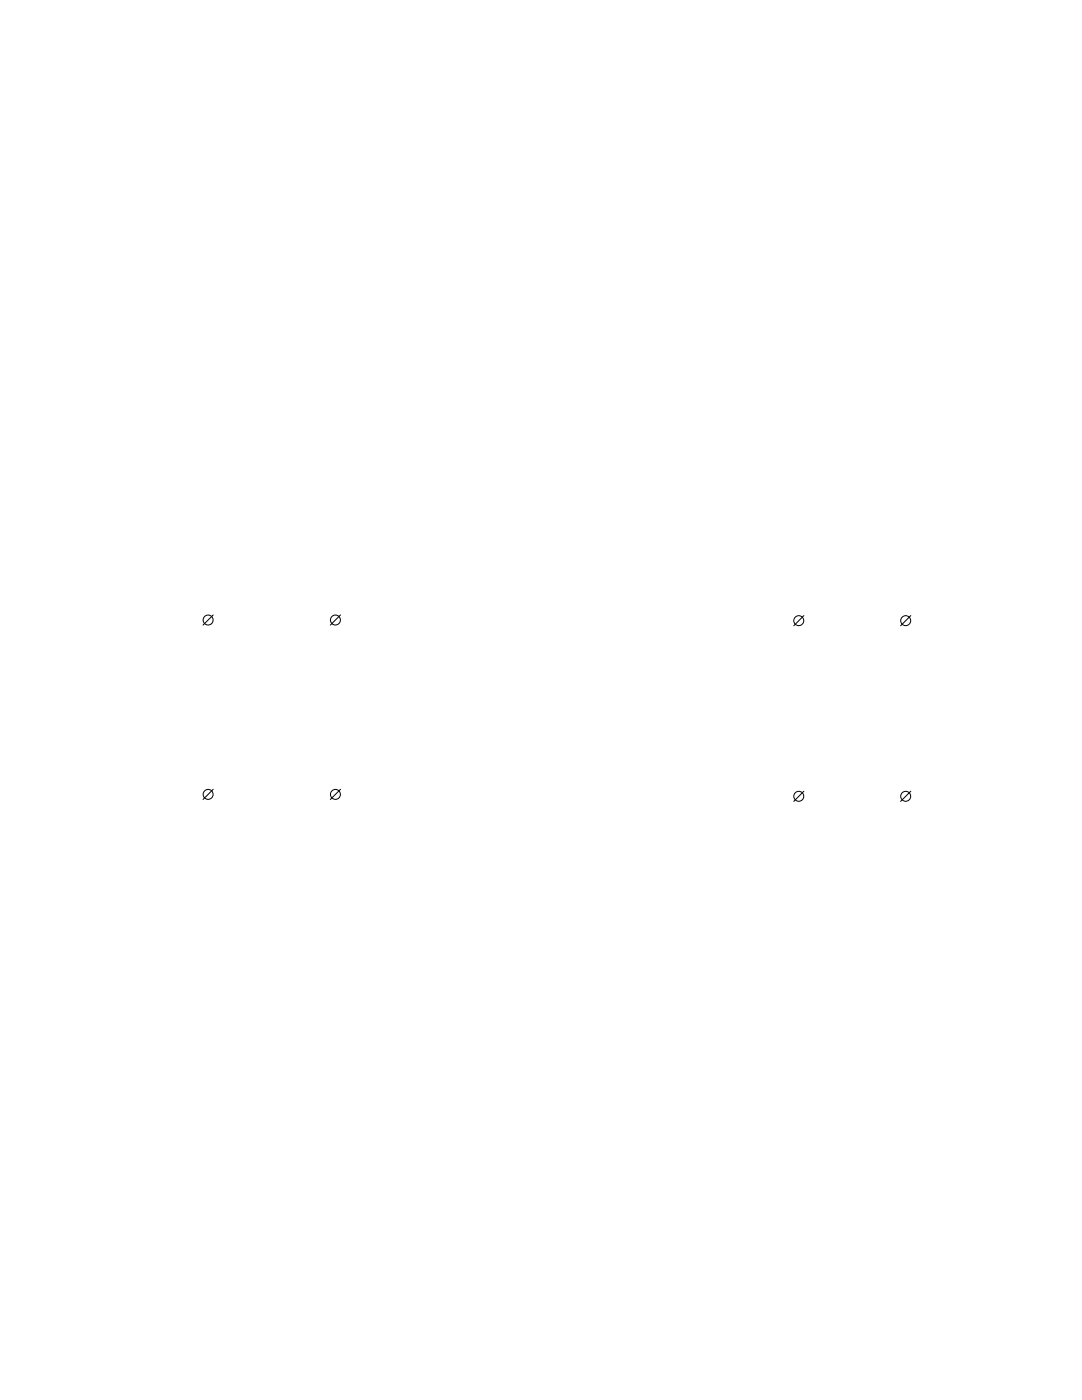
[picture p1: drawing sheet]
<svg xmlns="http://www.w3.org/2000/svg" width="216mm" height="279mm" viewBox="0 0 216 279" stroke-linecap="round" stroke-linejoin="round" font-family="sans-serif">
<g fill="none" stroke="#000" stroke-width=".2">
<path d="M42.5 122.7l-2 2.1M67.9 122.7l-2 2.1M160.4 122.9l-2 2M181.7 122.9l-2 2M42.5 157.5l-2 2.1M67.9 157.5l-2 2.1M160.4 157.9l-2 2M181.7 157.9l-2 2"/>
<circle cx="41.5" cy="123.7" r=".99"/>
<circle cx="66.9" cy="123.7" r=".99"/>
<circle cx="159.4" cy="123.9" r=".99"/>
<circle cx="180.7" cy="123.9" r=".99"/>
<circle cx="41.5" cy="158.5" r=".99"/>
<circle cx="66.9" cy="158.5" r=".99"/>
<circle cx="159.4" cy="158.9" r=".99"/>
<circle cx="180.7" cy="158.9" r=".99"/>
</g>
</svg>
